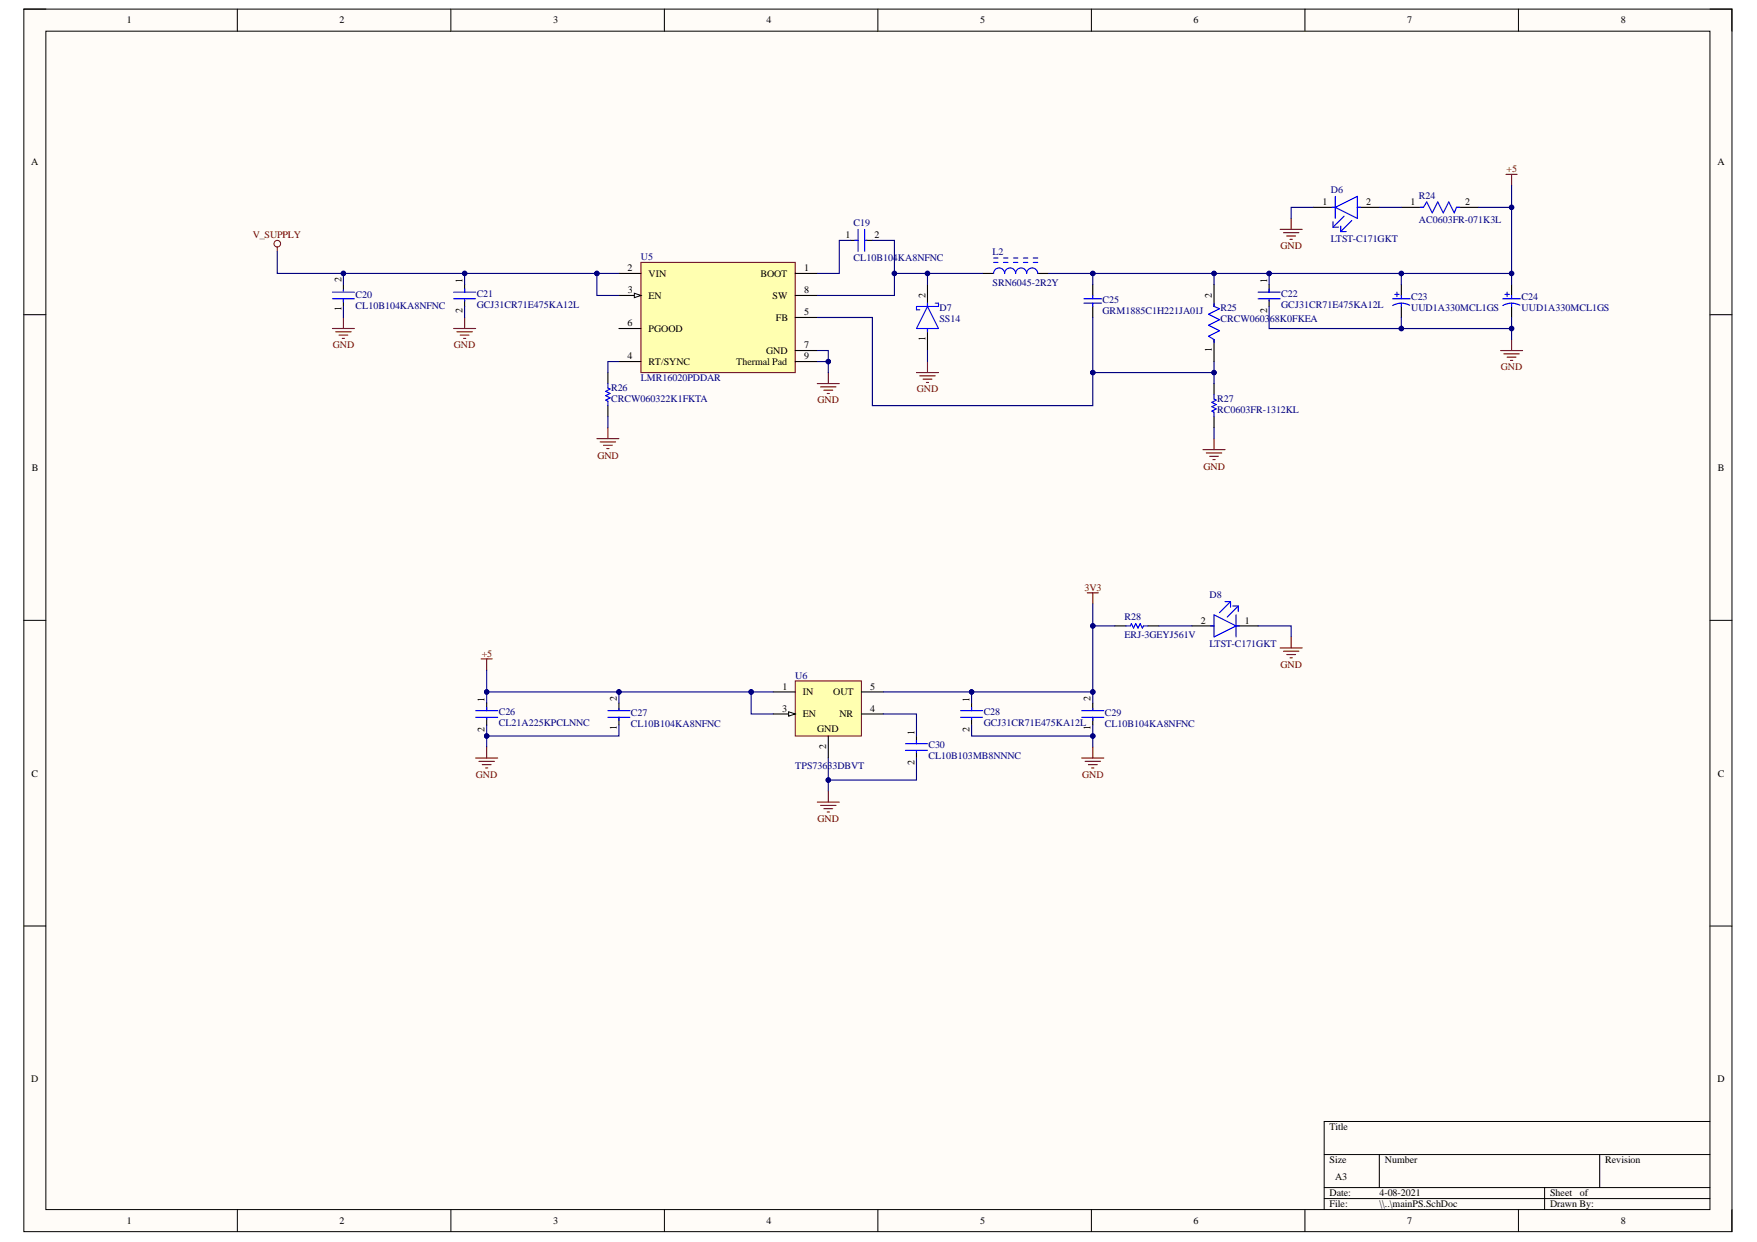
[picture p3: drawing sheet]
<svg xmlns="http://www.w3.org/2000/svg" width="297mm" height="210mm" viewBox="0 0 297 210" stroke-linecap="round" stroke-linejoin="round" font-family="sans-serif">
<defs><g id="words">
<g font-size="1.7">
<text x="21.4" y="4">1</text>
<text x="57.4" y="4">2</text>
<text x="93.5" y="4">3</text>
<text x="129.6" y="4">4</text>
<text x="165.7" y="4">5</text>
<text x="201.8" y="4">6</text>
<text x="237.9" y="4">7</text>
<text x="274" y="4">8</text>
<text x="5.3" y="27.9">A</text>
<text x="290.4" y="27.9">A</text>
<text x="223.6" y="34.7">1</text>
<text x="231" y="34.7">2</text>
<text x="238.5" y="34.7">1</text>
<text x="247.7" y="34.7">2</text>
<text x="142.9" y="40.3">1</text>
<text x="147.9" y="40.3">2</text>
<text x="57.7" y="47.7" transform="rotate(-90 57.7 47.7)">2</text>
<text x="78.2" y="47.9" transform="rotate(-90 78.2 47.9)">1</text>
<text x="106.1" y="45.9">2</text>
<text x="109.7" y="46.8">VIN</text>
<text x="128.6" y="46.8">BOOT</text>
<text x="135.9" y="45.9">1</text>
<text x="214.2" y="47.9" transform="rotate(-90 214.2 47.9)">1</text>
<text x="57.7" y="52.6" transform="rotate(-90 57.7 52.6)">1</text>
<text x="78.2" y="52.9" transform="rotate(-90 78.2 52.9)">2</text>
<text x="106.1" y="49.6">3</text>
<text x="109.7" y="50.5">EN</text>
<text x="130.6" y="50.5">SW</text>
<text x="135.9" y="53.3">5</text>
<text x="135.9" y="49.6">8</text>
<text x="156.5" y="50.3" transform="rotate(-90 156.5 50.3)">2</text>
<text x="204.9" y="50.3" transform="rotate(-90 204.9 50.3)">2</text>
<text x="214.2" y="52.9" transform="rotate(-90 214.2 52.9)">2</text>
<text x="106.1" y="55.2">6</text>
<text x="109.7" y="56.1">PGOOD</text>
<text x="129.5" y="59.8">GND</text>
<text x="131.2" y="54.2">FB</text>
<text x="135.9" y="58.9">7</text>
<text x="156.5" y="57.6" transform="rotate(-90 156.5 57.6)">1</text>
<text x="204.9" y="59.5" transform="rotate(-90 204.9 59.5)">1</text>
<text x="106.1" y="60.7">4</text>
<text x="109.7" y="61.7">RT/SYNC</text>
<text x="124.5" y="61.7">Thermal Pad</text>
<text x="135.9" y="60.7">9</text>
<text x="5.4" y="79.6">B</text>
<text x="290.4" y="79.6">B</text>
<text x="203" y="105.4">2</text>
<text x="210.4" y="105.4">1</text>
<text x="81.9" y="118.6" transform="rotate(-90 81.9 118.6)">1</text>
<text x="104.3" y="118.4" transform="rotate(-90 104.3 118.4)">2</text>
<text x="132.3" y="116.6">1</text>
<text x="135.7" y="117.5">IN</text>
<text x="140.9" y="117.5">OUT</text>
<text x="147.1" y="116.6">5</text>
<text x="163.9" y="118.6" transform="rotate(-90 163.9 118.6)">1</text>
<text x="184.4" y="118.4" transform="rotate(-90 184.4 118.4)">2</text>
<text x="81.9" y="123.7" transform="rotate(-90 81.9 123.7)">2</text>
<text x="104.3" y="123.3" transform="rotate(-90 104.3 123.3)">1</text>
<text x="132.3" y="120.3">3</text>
<text x="135.7" y="121.2">EN</text>
<text x="138.2" y="123.7">GND</text>
<text x="141.9" y="121.2">NR</text>
<text x="147.1" y="120.3">4</text>
<text x="154.6" y="124.2" transform="rotate(-90 154.6 124.2)">1</text>
<text x="163.9" y="123.7" transform="rotate(-90 163.9 123.7)">2</text>
<text x="184.4" y="123.3" transform="rotate(-90 184.4 123.3)">1</text>
<text x="5.3" y="131.2">C</text>
<text x="139.7" y="126.6" transform="rotate(-90 139.7 126.6)">2</text>
<text x="154.6" y="129.3" transform="rotate(-90 154.6 129.3)">2</text>
<text x="290.4" y="131.2">C</text>
<text x="5.3" y="182.9">D</text>
<text x="290.4" y="182.9">D</text>
<text x="224.8" y="191">Title</text>
<text x="224.8" y="196.6">Size</text>
<text x="234.1" y="196.6">Number</text>
<text x="271.4" y="196.6">Revision</text>
<text x="224.8" y="202.2">Date:</text>
<text x="225.7" y="199.4">A3</text>
<text x="233.2" y="202.2">4-08-2021</text>
<text x="262.1" y="202.2">Sheet</text>
<text x="267.1" y="202.2">of</text>
<text x="21.4" y="206.9">1</text>
<text x="57.4" y="206.9">2</text>
<text x="93.5" y="206.9">3</text>
<text x="129.6" y="206.9">4</text>
<text x="165.7" y="206.9">5</text>
<text x="201.8" y="206.9">6</text>
<text x="224.8" y="204.1">File:</text>
<text x="233.2" y="204.1">\\..\mainPS.SchDoc</text>
<text x="237.9" y="206.9">7</text>
<text x="262.1" y="204.1">Drawn By:</text>
<text x="274" y="206.9">8</text>
</g>
<g font-size="1.7" fill="#800000">
<text x="254.7" y="29.1">+5</text>
<text x="42.7" y="40.3">V_SUPPLY</text>
<text x="216.5" y="42.1">GND</text>
<text x="56.3" y="58.9">GND</text>
<text x="76.7" y="58.9">GND</text>
<text x="253.8" y="62.6">GND</text>
<text x="138.2" y="68.2">GND</text>
<text x="155" y="66.3">GND</text>
<text x="101" y="77.5">GND</text>
<text x="203.5" y="79.4">GND</text>
<text x="183.4" y="99.8">3V3</text>
<text x="81.4" y="111">+5</text>
<text x="216.5" y="112.9">GND</text>
<text x="80.5" y="131.5">GND</text>
<text x="182.9" y="131.5">GND</text>
<text x="138.2" y="138.9">GND</text>
</g>
<g font-size="1.7" fill="#000080">
<text x="225" y="32.6">D6</text>
<text x="239.9" y="33.6">R24</text>
<text x="144.3" y="38.2">C19</text>
<text x="225" y="40.8">LTST-C171GKT</text>
<text x="239.9" y="37.7">AC0603FR-071K3L</text>
<text x="108.3" y="44">U5</text>
<text x="144.3" y="44.2">CL10B104KA8NFNC</text>
<text x="167.8" y="43.1">L2</text>
<text x="60.1" y="50.3">C20</text>
<text x="60.1" y="52.2">CL10B104KA8NFNC</text>
<text x="80.6" y="50.1">C21</text>
<text x="80.6" y="52">GCJ31CR71E475KA12L</text>
<text x="158.8" y="52.5">D7</text>
<text x="167.8" y="48.3">SRN6045-2R2Y</text>
<text x="186.4" y="51.3">C25</text>
<text x="186.4" y="53.1">GRM1885C1H221JA01J</text>
<text x="206.3" y="52.5">R25</text>
<text x="216.6" y="50.1">C22</text>
<text x="216.6" y="52">GCJ31CR71E475KA12L</text>
<text x="238.6" y="50.7">C23</text>
<text x="238.6" y="52.5">UUD1A330MCL1GS</text>
<text x="257.2" y="50.7">C24</text>
<text x="257.2" y="52.5">UUD1A330MCL1GS</text>
<text x="158.8" y="54.4">SS14</text>
<text x="206.3" y="54.4">CRCW060368K0FKEA</text>
<text x="108.3" y="64.5">LMR16020PDDAR</text>
<text x="103.3" y="66.1">R26</text>
<text x="103.3" y="68">CRCW060322K1FKTA</text>
<text x="205.8" y="68">R27</text>
<text x="205.8" y="69.9">RC0603FR-1312KL</text>
<text x="204.5" y="101.1">D8</text>
<text x="190.1" y="104.9">R28</text>
<text x="190.1" y="107.8">ERJ-3GEYJ561V</text>
<text x="204.5" y="109.3">LTST-C171GKT</text>
<text x="134.5" y="114.7">U6</text>
<text x="84.3" y="120.9">C26</text>
<text x="84.3" y="122.7">CL21A225KPCLNNC</text>
<text x="106.7" y="121.1">C27</text>
<text x="106.7" y="122.9">CL10B104KA8NFNC</text>
<text x="166.3" y="120.9">C28</text>
<text x="166.3" y="122.7">GCJ31CR71E475KA12L</text>
<text x="186.8" y="121.1">C29</text>
<text x="186.8" y="122.9">CL10B104KA8NFNC</text>
<text x="134.5" y="130">TPS73633DBVT</text>
<text x="157" y="126.5">C30</text>
<text x="157" y="128.3">CL10B103MB8NNNC</text>
</g>
</g></defs>
<path d="M4 1.5h288.8v206.7h-288.8z" fill-rule="evenodd" fill="#fffcf8"/>
<path d="M4 1.5h288.8v206.7h-288.8z" fill="none" stroke="#000" stroke-width=".17"/>
<path d="M7.8 5.3h281.3v199.1h-281.3z" fill-rule="evenodd" fill="#fffcf8"/>
<g fill="none" stroke="#000" stroke-width=".17">
<path d="M4 1.5h3.8M7.8 5.3h281.3v199.1h-281.3zM40.1 1.5v3.8M76.2 1.5v3.8M112.3 1.5v3.8M148.4 1.5v3.8M184.5 1.5v3.8M220.6 1.5v3.8M256.7 1.5v3.8M289.1 1.5h3.7v3.8M4 53.2h3.8M289.1 53.2h3.7"/>
<path d="M4 104.8h3.8M289.1 104.8h3.7M4 156.5h3.8M289.1 156.5h3.7M223.9 195.1h65.2M233.2 195.1v5.6M270.4 195.1v5.6M289.1 189.5h-65.2v14.9M40.1 204.4v3.8M76.2 204.4v3.8M112.3 204.4v3.8M148.4 204.4v3.8"/>
<path d="M184.5 204.4v3.8M220.6 204.4v3.8M223.9 200.7h65.2M223.9 202.6h65.2M256.7 204.4v3.8M261.1 200.7v3.7M292.8 204.4v3.8"/>
</g>
<path d="M108.4 44.4h26v18.6h-26z" fill-rule="evenodd" fill="#ffffb0"/>
<path d="M108.4 44.4h26v18.6h-26z" fill="none" stroke="#800000" stroke-width=".19"/>
<path d="M104.6 46.2h3.8M104.6 49.9h3.8M134.4 46.2h3.8" fill="none" stroke="#000" stroke-width=".19"/>
<path d="M107.2 49.6l1.2 .3-1.2 .4z" fill="#f8fcff"/>
<path d="M107.2 49.6l1.2 .3-1.2 .4z" fill="none" stroke="#000" stroke-width=".17"/>
<g fill="none" stroke="#000" stroke-width=".19">
<path d="M222 35h3.7M229.5 35h3.7M236.9 35h3.7M246.2 35h3.8M58.1 48.1v1.1M58.1 50.5v1.3M78.5 48.1v1.3M78.5 50.7v1.1M104.6 55.5h3.8M134.4 53.7h3.8M134.4 49.9h3.8M134.4 59.2h3.8"/>
<path d="M143.8 40.6h1.3M146.4 40.6h1.1M156.8 48.1v3.7M156.8 55.5v3.7M166.1 46.2h1.9M175.4 46.2h1.9M184.7 48.1v1.8M184.7 51.8v1.9M205.2 48.1v3.7M205.2 57.4v3.7M214.6 48.1v1.3M214.6 50.7v1.1"/>
<path d="M236.9 48.1v1.8M236.9 51.8v1.9M255.5 48.1v1.8M255.5 51.8v1.9M102.8 63v1.8M102.8 68.5v1.9M104.6 61.1h3.8M134.4 61.1h3.8M205.2 64.8v1.9M205.2 70.4v1.9"/>
</g>
<g fill="none" stroke="#00f" stroke-width=".19">
<path d="M145.1 38.8v3.7M146.2 38.8v3.7M225.2 35h.5M225.4 38.4h.9M225.4 37.5v.9M225.7 35l3.8-1.8v3.7zM225.7 33.2v3.7M226.7 39.1h.9M226.7 38.2v.9M227.2 36.5l-1.8 1.9M228.5 37.3l-1.8 1.8M229.5 35h.5"/>
<path d="M240.1 35h.5l.6-.9 .9 1.9 1-1.9 .9 1.9 .9-1.9 1 1.9 .3-1h.6M56.2 50.5h3.7M56.2 49.4h3.7M58.1 49v.2M58.1 50.5v.6M76.7 50.5h3.7M76.7 49.4h3.7M78.5 48.8v.6M78.5 50.7v.2M144.5 40.6h.6M146.4 40.6h.2M156.8 51.8l1.9 3.7h-3.8z"/>
<path d="M156.8 51.2v.6M156.8 55.5v.6M158.1 51.2h.6v.6h-3.8v.6h.6M168 46.2a.93 .93 0 0 1 .9-.9 .93 .93 0 0 1 .9 .9 .93 .93 0 0 1 1-.9 .93 .93 0 0 1 .9 .9 .93 .93 0 0 1 .8-.9 .93 .93 0 0 1 1 .6l.1 .3a.94 .94 0 0 1 .9-.9 .94 .94 0 0 1 .9 .9M168 44.4h.7M168 43.6h.7M169.7 44.4h.7M169.7 43.6h.7M171.3 44.4h.8M171.3 43.6h.8M173 44.4h.8M173 43.6h.8"/>
<path d="M174.7 44.4h.7M174.7 43.6h.7M183.3 51.2h2.9M183.3 50.5h2.9M184.7 49.9v.6M184.7 51.2v.6M205.2 51.2v.6l1 .4-1.9 .9 1.9 .9-1.9 1 1.9 .9-1.9 .9 .9 .6v.5M212.7 50.5h3.7M212.7 49.4h3.7M214.6 48.8v.6M214.6 50.7v.2M235.4 50.5h3"/>
<path d="M235.8 49.8h.7M236.2 49.4v.7M236.9 51.2l.7 .1 .7 .3M236.9 51.2l-.8 .1-.7 .3M236.9 49.9v.6M236.9 51.2v.6M254.1 50.5h2.9M254.4 49.8h.8M254.8 49.4v.7M255.5 51.2l.8 .1 .7 .3M255.5 51.2l-.7 .1-.7 .3M255.5 49.9v.6"/>
<path d="M255.5 51.2v.6M102.8 64.8v.8l.3 .2-.7 .3 .7 .4-.7 .4 .7 .3-.7 .4 .4 .2v.7M205.2 66.7v.7l.4 .2-.7 .4 .7 .4-.7 .3 .7 .4-.7 .4 .3 .2v.7"/>
</g>
<g fill="none" stroke="#800000" stroke-width=".19">
<path d="M216.4 38.8h3.7M217 39.3h2.6M217.5 39.9h1.5M218.3 36.9v1.9M254.6 29.5h1.9M255.5 29.5v1.8M56.2 55.5h3.7M56.8 56.1h2.6M57.3 56.6h1.5M57.9 57.2h.3M58.1 53.7v1.8M76.7 55.5h3.7"/>
<path d="M77.2 56.1h2.7M77.8 56.6h1.5M78.4 57.2h.3M78.5 53.7v1.8M218.1 40.4h.4M253.7 59.2h3.7M254.2 59.8h2.6M255.5 57.4v1.8M100.9 74.1h3.7M101.5 74.7h2.6M102 75.2h1.5M102.6 75.8h.4"/>
<path d="M102.8 72.3v1.8M138.2 64.8h3.7M138.7 65.4h2.6M139.3 65.9h1.5M139.8 66.5h.4M140 63v1.8M154.9 63h3.8M155.5 63.5h2.6M156.1 64.1h1.4M156.6 64.6h.4M156.8 61.1v1.9M203.4 76h3.7"/>
<path d="M203.9 76.6h2.6M204.5 77.1h1.5M205.1 77.7h.3M205.2 74.1v1.9M254.8 60.4h1.5M255.4 60.9h.3"/>
</g>
<path d="M134.4 115.1h11.2v9.3h-11.2z" fill-rule="evenodd" fill="#ffffb0"/>
<path d="M134.4 115.1h11.2v9.3h-11.2z" fill="none" stroke="#800000" stroke-width=".17"/>
<path d="M130.7 116.9h3.7M130.7 120.7h3.7M140 124.4v3.7" fill="none" stroke="#000" stroke-width=".19"/>
<path d="M133.3 120.3l1.1 .4-1.1 .3z" fill="#f8fcff"/>
<path d="M133.3 120.3l1.1 .4-1.1 .3z" fill="none" stroke="#000" stroke-width=".17"/>
<g fill="none" stroke="#000" stroke-width=".19">
<path d="M82.3 118.8v1.3M104.6 118.8v1.1M145.6 116.9h3.7M164.3 118.8v1.3M184.7 118.8v1.1M188.5 105.8h1.8M194.1 105.8h1.8M201.5 105.8h3.7M209 105.8h3.7M82.3 121.4v1.1M104.6 121.2v1.3M145.6 120.7h3.7"/>
<path d="M154.9 124.4v1.3M154.9 127v1.1M164.3 121.4v1.1M184.7 121.2v1.3"/>
</g>
<g fill="none" stroke="#00f" stroke-width=".19">
<path d="M82.3 119.6v.5M104.6 119.7v.2M164.3 119.6v.5M184.7 119.7v.2M190.3 105.8h.8l.2-.4 .3 .8 .4-.8 .4 .8 .4-.8 .3 .8 .2-.4h.8M204.7 105.8h.5M205.2 103.9l3.8 1.9-3.8 1.8zM207.1 101.7h.9M208 101.7l-1.8 1.8M208 101.7v.9M208.4 102.4h.9M209 103.9v3.7"/>
<path d="M209 105.8h.5M209.3 102.4l-1.8 1.9M209.3 102.4v1M80.4 120.1h3.7M80.4 121.2h3.7M82.3 121.4v.2M102.8 120.1h3.7M102.8 121.2h3.7M104.6 121.2v.6M153.1 125.7h3.7M153.1 126.8h3.7M154.9 125.1v.6"/>
<path d="M154.9 127v.2M162.4 120.1h3.7M162.4 121.2h3.7M164.3 121.4v.2M182.9 120.1h3.7M182.9 121.2h3.7M184.7 121.2v.6"/>
</g>
<g fill="none" stroke="#800000" stroke-width=".19">
<path d="M81.3 111.4h1.9M82.3 111.4v1.8M183.8 100.2h1.9M184.7 100.2v1.9M216.4 109.5h3.7M217 110.1h2.6M217.5 110.6h1.5M218.1 111.2h.4M218.3 107.6v1.9M80.4 128.1h3.7M81 128.7h2.6M81.5 129.2h1.5"/>
<path d="M82.1 129.8h.4M82.3 126.3v1.8M138.2 135.6h3.7M138.7 136.1h2.6M139.3 136.7h1.5M139.8 137.2h.4M140 133.7v1.9M182.9 128.1h3.7M183.4 128.7h2.7M184 129.2h1.5M184.6 129.8h.3M184.7 126.3v1.8"/>
</g>
<path d="M138.2 61.1h1.8" fill="none" stroke="#000080" stroke-width=".19"/>
<circle cx="140" cy="61.1" r=".37" fill="#000080"/>
<circle cx="140" cy="61.1" r=".37" fill="none" stroke="#000080" stroke-width=".17"/>
<path d="M143.8 40.6h-1.9v5.6h-3.7M184.7 53.7v9.3h20.5v-1.9" fill="none" stroke="#000080" stroke-width=".19"/>
<circle cx="184.7" cy="63" r=".37" fill="#000080"/>
<circle cx="184.7" cy="63" r=".37" fill="none" stroke="#000080" stroke-width=".17"/>
<circle cx="205.2" cy="63" r=".37" fill="#000080"/>
<circle cx="205.2" cy="63" r=".37" fill="none" stroke="#000080" stroke-width=".17"/>
<path d="M205.2 63v1.8" fill="none" stroke="#000080" stroke-width=".19"/>
<circle cx="205.2" cy="63" r=".37" fill="#000080"/>
<circle cx="205.2" cy="63" r=".37" fill="none" stroke="#000080" stroke-width=".17"/>
<path d="M138.2 53.7h9.3v14.9h37.2v-5.6" fill="none" stroke="#000080" stroke-width=".19"/>
<circle cx="184.7" cy="63" r=".37" fill="#000080"/>
<circle cx="184.7" cy="63" r=".37" fill="none" stroke="#000080" stroke-width=".17"/>
<path d="M58.1 46.2v1.9M156.8 59.2v1.9M205.2 72.3v1.8" fill="none" stroke="#000080" stroke-width=".19"/>
<circle cx="58.1" cy="46.2" r=".37" fill="#000080"/>
<circle cx="58.1" cy="46.2" r=".37" fill="none" stroke="#000080" stroke-width=".17"/>
<path d="M78.5 46.2v1.9M78.5 51.8v1.9" fill="none" stroke="#000080" stroke-width=".19"/>
<circle cx="78.5" cy="46.2" r=".37" fill="#000080"/>
<circle cx="78.5" cy="46.2" r=".37" fill="none" stroke="#000080" stroke-width=".17"/>
<path d="M147.5 40.6h3.7v5.6h5.6v1.9" fill="none" stroke="#000080" stroke-width=".19"/>
<circle cx="156.8" cy="46.2" r=".37" fill="#000080"/>
<circle cx="156.8" cy="46.2" r=".37" fill="none" stroke="#000080" stroke-width=".17"/>
<circle cx="151.2" cy="46.2" r=".37" fill="#000080"/>
<circle cx="151.2" cy="46.2" r=".37" fill="none" stroke="#000080" stroke-width=".17"/>
<path d="M151.2 46.2v3.7h-13" fill="none" stroke="#000080" stroke-width=".19"/>
<circle cx="151.2" cy="46.2" r=".37" fill="#000080"/>
<circle cx="151.2" cy="46.2" r=".37" fill="none" stroke="#000080" stroke-width=".17"/>
<path d="M184.7 48.1v-1.9h20.5v1.9" fill="none" stroke="#000080" stroke-width=".19"/>
<circle cx="205.2" cy="46.2" r=".37" fill="#000080"/>
<circle cx="205.2" cy="46.2" r=".37" fill="none" stroke="#000080" stroke-width=".17"/>
<circle cx="184.7" cy="46.2" r=".37" fill="#000080"/>
<circle cx="184.7" cy="46.2" r=".37" fill="none" stroke="#000080" stroke-width=".17"/>
<path d="M156.8 46.2h9.3M102.8 70.4v1.9M104.6 61.1h-1.8v1.9" fill="none" stroke="#000080" stroke-width=".19"/>
<circle cx="156.8" cy="46.2" r=".37" fill="#000080"/>
<circle cx="156.8" cy="46.2" r=".37" fill="none" stroke="#000080" stroke-width=".17"/>
<path d="M177.3 46.2h7.4" fill="none" stroke="#000080" stroke-width=".19"/>
<circle cx="184.7" cy="46.2" r=".37" fill="#000080"/>
<circle cx="184.7" cy="46.2" r=".37" fill="none" stroke="#000080" stroke-width=".17"/>
<path d="M100.9 46.2v3.7h3.7" fill="none" stroke="#000080" stroke-width=".19"/>
<circle cx="100.9" cy="46.2" r=".37" fill="#000080"/>
<circle cx="100.9" cy="46.2" r=".37" fill="none" stroke="#000080" stroke-width=".17"/>
<path d="M138.2 59.2h1.8v3.8" fill="none" stroke="#000080" stroke-width=".19"/>
<circle cx="140" cy="61.1" r=".37" fill="#000080"/>
<circle cx="140" cy="61.1" r=".37" fill="none" stroke="#000080" stroke-width=".17"/>
<path d="M205.2 46.2h50.3v1.9" fill="none" stroke="#000080" stroke-width=".19"/>
<circle cx="205.2" cy="46.2" r=".37" fill="#000080"/>
<circle cx="205.2" cy="46.2" r=".37" fill="none" stroke="#000080" stroke-width=".17"/>
<circle cx="214.6" cy="46.2" r=".37" fill="#000080"/>
<circle cx="214.6" cy="46.2" r=".37" fill="none" stroke="#000080" stroke-width=".17"/>
<circle cx="236.9" cy="46.2" r=".37" fill="#000080"/>
<circle cx="236.9" cy="46.2" r=".37" fill="none" stroke="#000080" stroke-width=".17"/>
<circle cx="255.5" cy="46.2" r=".37" fill="#000080"/>
<circle cx="255.5" cy="46.2" r=".37" fill="none" stroke="#000080" stroke-width=".17"/>
<path d="M236.9 46.2v1.9" fill="none" stroke="#000080" stroke-width=".19"/>
<circle cx="236.9" cy="46.2" r=".37" fill="#000080"/>
<circle cx="236.9" cy="46.2" r=".37" fill="none" stroke="#000080" stroke-width=".17"/>
<path d="M214.6 46.2v1.9" fill="none" stroke="#000080" stroke-width=".19"/>
<circle cx="214.6" cy="46.2" r=".37" fill="#000080"/>
<circle cx="214.6" cy="46.2" r=".37" fill="none" stroke="#000080" stroke-width=".17"/>
<path d="M214.6 51.8v3.7h40.9v1.9" fill="none" stroke="#000080" stroke-width=".19"/>
<circle cx="236.9" cy="55.5" r=".37" fill="#000080"/>
<circle cx="236.9" cy="55.5" r=".37" fill="none" stroke="#000080" stroke-width=".17"/>
<circle cx="255.5" cy="55.5" r=".37" fill="#000080"/>
<circle cx="255.5" cy="55.5" r=".37" fill="none" stroke="#000080" stroke-width=".17"/>
<path d="M255.5 53.7v1.8" fill="none" stroke="#000080" stroke-width=".19"/>
<circle cx="255.5" cy="55.5" r=".37" fill="#000080"/>
<circle cx="255.5" cy="55.5" r=".37" fill="none" stroke="#000080" stroke-width=".17"/>
<path d="M236.9 53.7v1.8" fill="none" stroke="#000080" stroke-width=".19"/>
<circle cx="236.9" cy="55.5" r=".37" fill="#000080"/>
<circle cx="236.9" cy="55.5" r=".37" fill="none" stroke="#000080" stroke-width=".17"/>
<path d="M255.5 31.3v14.9" fill="none" stroke="#000080" stroke-width=".19"/>
<circle cx="255.5" cy="35" r=".37" fill="#000080"/>
<circle cx="255.5" cy="35" r=".37" fill="none" stroke="#000080" stroke-width=".17"/>
<circle cx="255.5" cy="46.2" r=".37" fill="#000080"/>
<circle cx="255.5" cy="46.2" r=".37" fill="none" stroke="#000080" stroke-width=".17"/>
<path d="M222 35h-3.7v1.9M233.2 35h3.7M250 35h5.5" fill="none" stroke="#000080" stroke-width=".19"/>
<circle cx="255.5" cy="35" r=".37" fill="#000080"/>
<circle cx="255.5" cy="35" r=".37" fill="none" stroke="#000080" stroke-width=".17"/>
<path d="M82.3 116.9h48.4" fill="none" stroke="#000080" stroke-width=".19"/>
<circle cx="127" cy="116.9" r=".37" fill="#000080"/>
<circle cx="127" cy="116.9" r=".37" fill="none" stroke="#000080" stroke-width=".17"/>
<circle cx="104.6" cy="116.9" r=".37" fill="#000080"/>
<circle cx="104.6" cy="116.9" r=".37" fill="none" stroke="#000080" stroke-width=".17"/>
<circle cx="82.3" cy="116.9" r=".37" fill="#000080"/>
<circle cx="82.3" cy="116.9" r=".37" fill="none" stroke="#000080" stroke-width=".17"/>
<path d="M104.6 116.9v1.9" fill="none" stroke="#000080" stroke-width=".19"/>
<circle cx="104.6" cy="116.9" r=".37" fill="#000080"/>
<circle cx="104.6" cy="116.9" r=".37" fill="none" stroke="#000080" stroke-width=".17"/>
<path d="M104.6 122.5v1.9h-22.3" fill="none" stroke="#000080" stroke-width=".19"/>
<circle cx="82.3" cy="124.4" r=".37" fill="#000080"/>
<circle cx="82.3" cy="124.4" r=".37" fill="none" stroke="#000080" stroke-width=".17"/>
<path d="M127 116.9v3.8h3.7" fill="none" stroke="#000080" stroke-width=".19"/>
<circle cx="127" cy="116.9" r=".37" fill="#000080"/>
<circle cx="127" cy="116.9" r=".37" fill="none" stroke="#000080" stroke-width=".17"/>
<path d="M154.9 128.1v3.7h-14.9" fill="none" stroke="#000080" stroke-width=".19"/>
<circle cx="140" cy="131.8" r=".37" fill="#000080"/>
<circle cx="140" cy="131.8" r=".37" fill="none" stroke="#000080" stroke-width=".17"/>
<path d="M149.4 116.9h35.3v1.9M149.3 120.7h5.6v3.7" fill="none" stroke="#000080" stroke-width=".19"/>
<circle cx="164.3" cy="116.9" r=".37" fill="#000080"/>
<circle cx="164.3" cy="116.9" r=".37" fill="none" stroke="#000080" stroke-width=".17"/>
<circle cx="184.7" cy="116.9" r=".37" fill="#000080"/>
<circle cx="184.7" cy="116.9" r=".37" fill="none" stroke="#000080" stroke-width=".17"/>
<path d="M164.3 116.9v1.9" fill="none" stroke="#000080" stroke-width=".19"/>
<circle cx="164.3" cy="116.9" r=".37" fill="#000080"/>
<circle cx="164.3" cy="116.9" r=".37" fill="none" stroke="#000080" stroke-width=".17"/>
<path d="M140 128.1v5.6" fill="none" stroke="#000080" stroke-width=".19"/>
<circle cx="140" cy="131.8" r=".37" fill="#000080"/>
<circle cx="140" cy="131.8" r=".37" fill="none" stroke="#000080" stroke-width=".17"/>
<path d="M184.7 122.5v3.8" fill="none" stroke="#000080" stroke-width=".19"/>
<circle cx="184.7" cy="124.4" r=".37" fill="#000080"/>
<circle cx="184.7" cy="124.4" r=".37" fill="none" stroke="#000080" stroke-width=".17"/>
<path d="M164.3 122.5v1.9h20.4" fill="none" stroke="#000080" stroke-width=".19"/>
<circle cx="184.7" cy="124.4" r=".37" fill="#000080"/>
<circle cx="184.7" cy="124.4" r=".37" fill="none" stroke="#000080" stroke-width=".17"/>
<path d="M82.3 122.5v3.8" fill="none" stroke="#000080" stroke-width=".19"/>
<circle cx="82.3" cy="124.4" r=".37" fill="#000080"/>
<circle cx="82.3" cy="124.4" r=".37" fill="none" stroke="#000080" stroke-width=".17"/>
<path d="M82.3 113.2v5.6" fill="none" stroke="#000080" stroke-width=".19"/>
<circle cx="82.3" cy="116.9" r=".37" fill="#000080"/>
<circle cx="82.3" cy="116.9" r=".37" fill="none" stroke="#000080" stroke-width=".17"/>
<path d="M184.7 102.1v14.8" fill="none" stroke="#000080" stroke-width=".19"/>
<circle cx="184.7" cy="105.8" r=".37" fill="#000080"/>
<circle cx="184.7" cy="105.8" r=".37" fill="none" stroke="#000080" stroke-width=".17"/>
<circle cx="184.7" cy="116.9" r=".37" fill="#000080"/>
<circle cx="184.7" cy="116.9" r=".37" fill="none" stroke="#000080" stroke-width=".17"/>
<path d="M184.7 105.8h3.8" fill="none" stroke="#000080" stroke-width=".19"/>
<circle cx="184.7" cy="105.8" r=".37" fill="#000080"/>
<circle cx="184.7" cy="105.8" r=".37" fill="none" stroke="#000080" stroke-width=".17"/>
<path d="M46.9 42.5v3.7h57.7M58.1 51.8v1.9M195.9 105.8h5.6M212.7 105.8h5.6v1.8" fill="none" stroke="#000080" stroke-width=".19"/>
<circle cx="46.9" cy="41.2" r=".56" fill="none" stroke="#800000" stroke-width=".17"/>
<path d="M46.9 41.7v.8" fill="none" stroke="#800000" stroke-width=".19"/>
<circle cx="58.1" cy="46.2" r=".37" fill="#000080"/>
<circle cx="58.1" cy="46.2" r=".37" fill="none" stroke="#000080" stroke-width=".17"/>
<circle cx="78.5" cy="46.2" r=".37" fill="#000080"/>
<circle cx="78.5" cy="46.2" r=".37" fill="none" stroke="#000080" stroke-width=".17"/>
<circle cx="100.9" cy="46.2" r=".37" fill="#000080"/>
<circle cx="100.9" cy="46.2" r=".37" fill="none" stroke="#000080" stroke-width=".17"/>
<use href="#words"/>
</svg>
